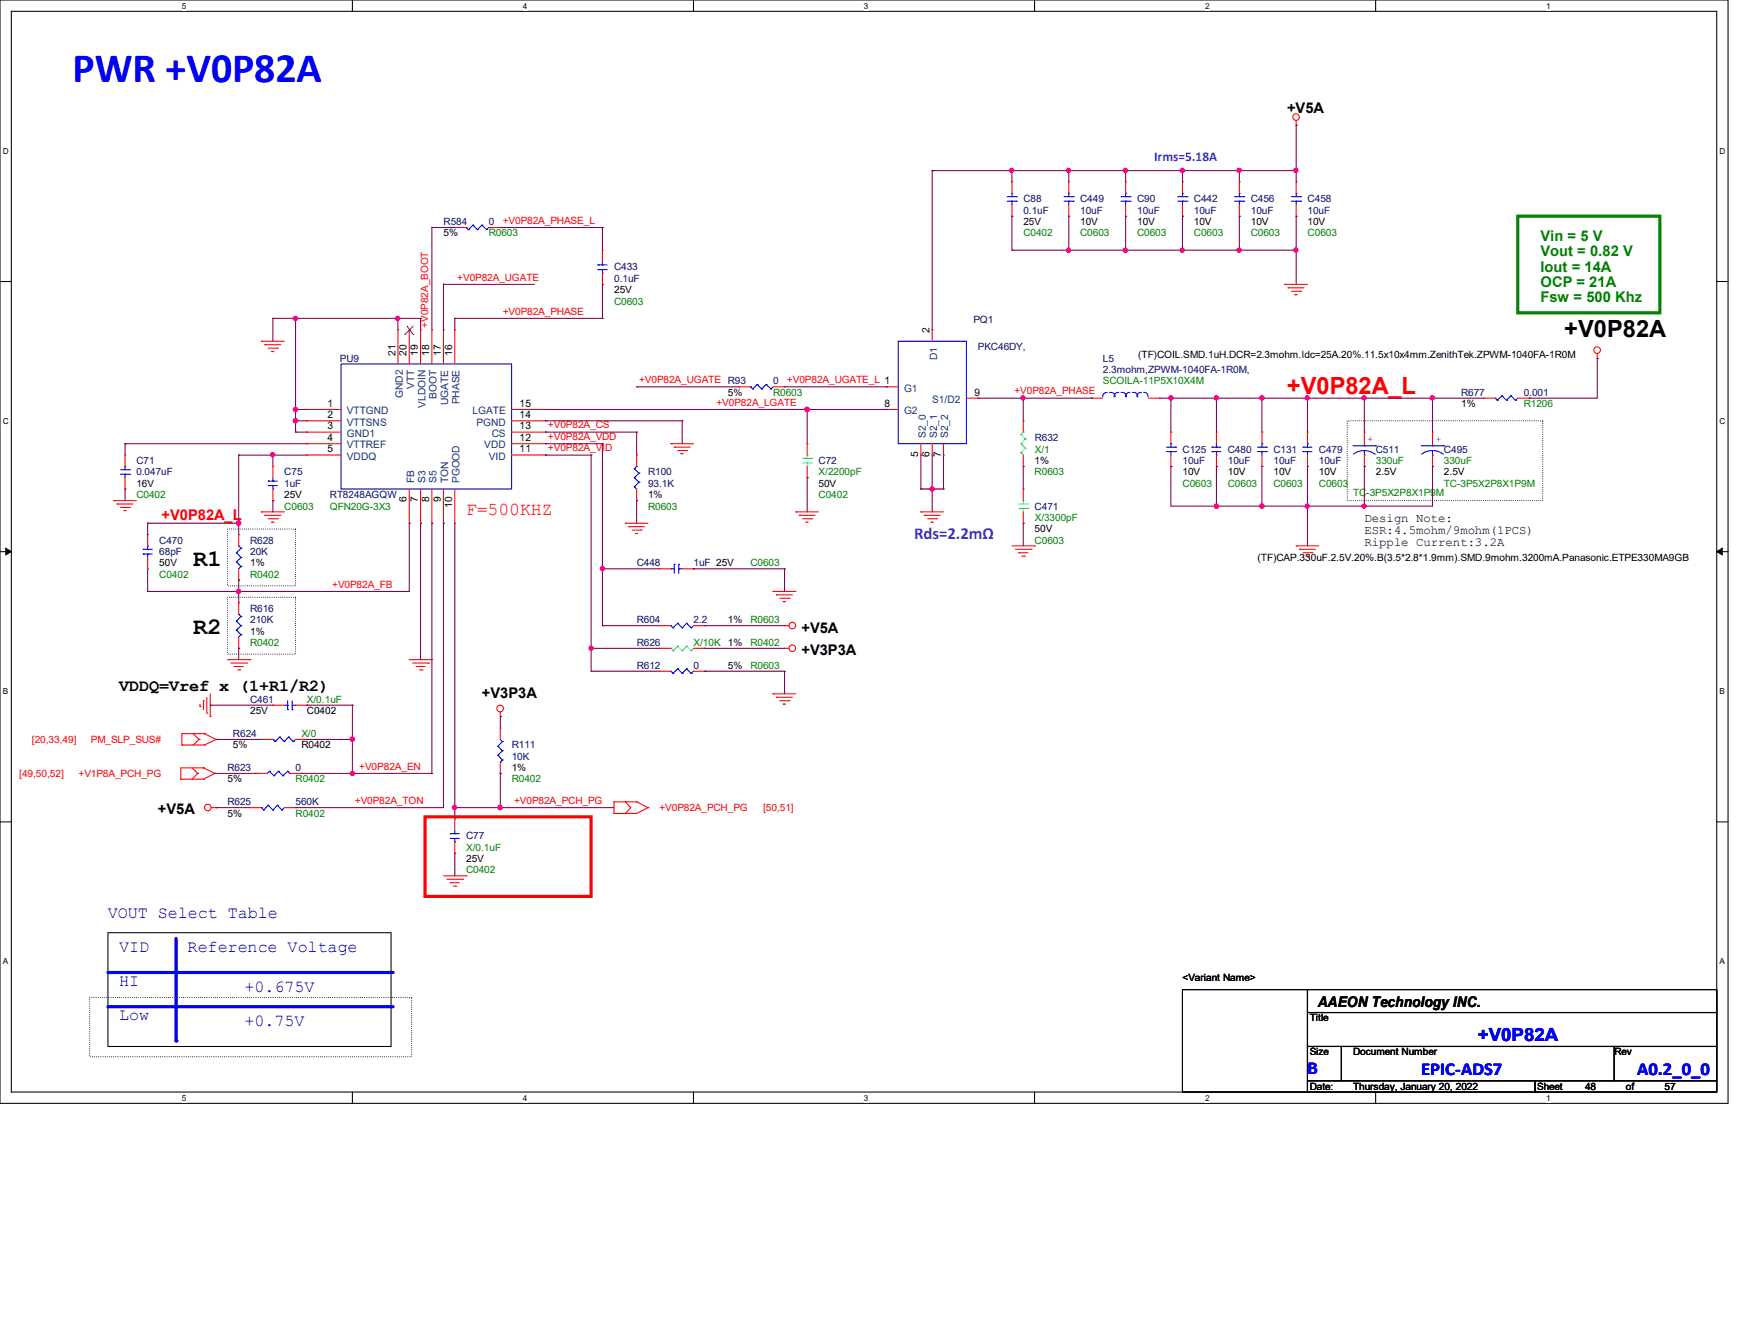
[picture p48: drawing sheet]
<svg xmlns="http://www.w3.org/2000/svg" width="279mm" height="216mm" viewBox="0 0 279 216" stroke-linecap="round" stroke-linejoin="round" font-family="sans-serif">
<defs><g id="words">
<text font-size="6.7" fill="#00f" x="11.7" y="13.2">PWR +V0P82A</text>
<g font-size="3.8">
<text x="251.6" y="54.1">+V0P82A</text>
<text x="31.1" y="91">R1</text>
<text x="31.1" y="102">R2</text>
</g>
<text font-size="3.8" fill="#f00" x="207" y="63.4">+V0P82A_L</text>
<text font-size="2.9" fill="#f00" x="75" y="82.8">F=500KHZ</text>
<g font-size="2.9" fill="#00f">
<text x="237.7" y="167.3">+V0P82A</text>
<text x="210.3" y="172.7">B</text>
<text x="228.6" y="172.8">EPIC-ADS7</text>
<text x="263.3" y="172.8">A0.2_0_0</text>
</g>
<text font-size="2.7" fill="#8000ff" x="147" y="86.7">Rds=2.2mΩ</text>
<text font-size="2.7" x="19.2" y="111.1">VDDQ=Vref x (1+R1/R2)</text>
<g font-size="2.7" fill="#00f">
<text x="17.4" y="147.5">VOUT Select Table</text>
<text x="19.2" y="153">VID</text>
<text x="30.2" y="153">Reference Voltage</text>
<text x="19.2" y="158.5">HI</text>
<text x="39.3" y="159.4">+0.675V</text>
<text x="19.2" y="164">Low</text>
<text x="39.3" y="164.9">+0.75V</text>
</g>
<g font-size="2.4">
<text x="207" y="18.1">+V5A</text>
<text x="128.9" y="101.7">+V5A</text>
<text x="128.9" y="105.3">+V3P3A</text>
<text x="77.5" y="112.3">+V3P3A</text>
<text x="25.4" y="130.9">+V5A</text>
<text x="211.9" y="161.8">AAEON Technology INC.</text>
</g>
<g font-size="2.4" fill="#008000">
<text x="247.8" y="38.8">Vin = 5 V</text>
<text x="247.8" y="41.2">Vout = 0.82 V</text>
<text x="247.8" y="43.7">Iout = 14A</text>
<text x="247.8" y="46.1">OCP = 21A</text>
<text x="247.8" y="48.6">Fsw = 500 Khz</text>
</g>
<text font-size="2.4" fill="#f00" x="26" y="83.5">+V0P82A_L</text>
<text font-size="2.2" fill="#8000ff" x="185.6" y="25.8">Irms=5.18A</text>
<g font-size="2">
<text x="219.5" y="83.9">Design Note:</text>
<text x="219.5" y="85.9">ESR:4.5mohm/9mohm(1PCS)</text>
<text x="219.5" y="87.8">Ripple Current:3.2A</text>
</g>
<g font-size="1.7">
<text x="52.7" y="65.4">1</text>
<text x="83.6" y="65.4">15</text>
<text x="142.3" y="65.4">8</text>
<text x="156.7" y="63.6">9</text>
<text x="52.7" y="67.2">2</text>
<text x="52.7" y="69">3</text>
<text x="52.7" y="70.9">4</text>
<text x="83.6" y="70.9">12</text>
<text x="83.6" y="69">13</text>
<text x="83.6" y="67.2">14</text>
<text x="52.7" y="72.7">5</text>
<text x="83.6" y="72.7">11</text>
</g>
<g font-size="1.7" fill="#004080">
<text x="145.4" y="62.9">G1</text>
<text x="149.9" y="64.8">S1/D2</text>
<text x="55.8" y="66.6">VTTGND</text>
<text x="55.8" y="68.4">VTTSNS</text>
<text x="55.8" y="70.2">GND1</text>
<text x="76" y="66.6">LGATE</text>
<text x="76.6" y="68.4">PGND</text>
<text x="79.1" y="70.2">CS</text>
<text x="145.4" y="66.6">G2</text>
<text x="55.8" y="72.1">VTTREF</text>
<text x="55.8" y="73.9">VDDQ</text>
<text x="77.9" y="72.1">VDD</text>
<text x="78.6" y="73.9">VID</text>
</g>
<g font-size="1.6" fill="#f00">
<text x="80.9" y="36">+V0P82A_PHASE_L</text>
<text x="73.5" y="45.1">+V0P82A_UGATE</text>
<text x="68.9" y="52.7" transform="rotate(-90 68.9 52.7)">+V0P82A_BOOT</text>
<text x="80.9" y="50.6">+V0P82A_PHASE</text>
<text x="102.8" y="61.6">+V0P82A_UGATE R93</text>
<text x="115.2" y="65.2">+V0P82A_LGATE</text>
<text x="126.6" y="61.6">+V0P82A_UGATE_L 1</text>
<text x="163.2" y="63.4">+V0P82A_PHASE</text>
<text x="88.1" y="68.9">+V0P82A_CS</text>
<text x="88.1" y="70.7">+V0P82A_VDD</text>
<text x="88.1" y="72.6">+V0P82A_VID</text>
<text x="53.4" y="94.5">+V0P82A_FB</text>
<text x="5.1" y="119.4">[20,33,49]</text>
<text x="14.6" y="119.4">PM_SLP_SUS#</text>
<text x="3.1" y="124.9">[49,50,52]</text>
<text x="12.6" y="124.9">+V1P8A_PCH_PG</text>
<text x="57.8" y="123.7">+V0P82A_EN</text>
<text x="57.1" y="129.2">+V0P82A_TON</text>
<text x="82.7" y="129.2">+V0P82A_PCH_PG</text>
<text x="106.1" y="130.3">+V0P82A_PCH_PG</text>
<text x="122.7" y="130.3">[50,51]</text>
</g>
<g font-size="1.6" fill="#000080">
<text x="164.6" y="32.5">C88</text>
<text x="164.6" y="34.3">0.1uF</text>
<text x="173.8" y="32.5">C449</text>
<text x="173.8" y="34.3">10uF</text>
<text x="182.9" y="32.5">C90</text>
<text x="182.9" y="34.3">10uF</text>
<text x="192" y="32.5">C442</text>
<text x="192" y="34.3">10uF</text>
<text x="201.2" y="32.5">C456</text>
<text x="201.2" y="34.3">10uF</text>
<text x="210.3" y="32.5">C458</text>
<text x="210.3" y="34.3">10uF</text>
<text x="71.3" y="36.2">R584</text>
<text x="78.6" y="36.2">0</text>
<text x="98.8" y="43.5">C433</text>
<text x="98.8" y="45.3">0.1uF</text>
<text x="156.6" y="51.9">PQ1</text>
<text x="54.7" y="58.1">PU9</text>
<text x="157.3" y="56.3">PKC46DY,</text>
<text x="177.4" y="58.1">L5</text>
<text x="177.4" y="59.9">2.3mohm,ZPWM-1040FA-1R0M,</text>
<text x="124.3" y="61.8">0</text>
<text x="235" y="63.6">R677</text>
<text x="245.1" y="63.6">0.001</text>
<text x="166.4" y="70.9">R632</text>
<text x="21.9" y="74.6">C71</text>
<text x="21.9" y="76.4">0.047uF</text>
<text x="45.7" y="76.4">C75</text>
<text x="104.2" y="76.4">R100</text>
<text x="131.7" y="74.6">C72</text>
<text x="190.2" y="72.8">C125</text>
<text x="190.2" y="74.6">10uF</text>
<text x="197.5" y="72.8">C480</text>
<text x="197.5" y="74.6">10uF</text>
<text x="204.8" y="72.8">C131</text>
<text x="204.8" y="74.6">10uF</text>
<text x="212.2" y="72.8">C479</text>
<text x="212.2" y="74.6">10uF</text>
<text x="221.3" y="72.8">C511</text>
<text x="232.3" y="72.8">C495</text>
<text x="45.7" y="78.2">1uF</text>
<text x="53" y="80.1">RT8248AGQW</text>
<text x="104.2" y="78.2">93.1K</text>
<text x="166.4" y="81.9">C471</text>
<text x="25.6" y="87.4">C470</text>
<text x="25.6" y="89.2">68pF</text>
<text x="40.2" y="87.4">R628</text>
<text x="40.2" y="89.2">20K</text>
<text x="102.4" y="91.1">C448</text>
<text x="111.6" y="91.1">1uF 25V</text>
<text x="40.2" y="98.3">R616</text>
<text x="40.2" y="100.2">210K</text>
<text x="102.4" y="100.2">R604</text>
<text x="111.6" y="100.2">2.2</text>
<text x="102.4" y="103.8">R626</text>
<text x="102.4" y="107.5">R612</text>
<text x="111.6" y="107.5">0</text>
<text x="40.2" y="113">C461</text>
<text x="37.5" y="118.5">R624</text>
<text x="36.6" y="124">R623</text>
<text x="47.5" y="124">0</text>
<text x="82.3" y="120.3">R111</text>
<text x="82.3" y="122.1">10K</text>
<text x="36.6" y="129.5">R625</text>
<text x="47.5" y="129.5">560K</text>
<text x="75" y="134.9">C77</text>
</g>
<g font-size="1.6">
<text x="71.3" y="38">5%</text>
<text x="164.6" y="36.2">25V</text>
<text x="173.8" y="36.2">10V</text>
<text x="182.9" y="36.2">10V</text>
<text x="192" y="36.2">10V</text>
<text x="201.2" y="36.2">10V</text>
<text x="210.3" y="36.2">10V</text>
<text x="98.8" y="47.2">25V</text>
<text x="149.5" y="53.6" transform="rotate(-90 149.5 53.6)">2</text>
<text x="63.6" y="57.2" transform="rotate(-90 63.6 57.2)">21</text>
<text x="65.4" y="57.2" transform="rotate(-90 65.4 57.2)">20</text>
<text x="67.2" y="57.2" transform="rotate(-90 67.2 57.2)">19</text>
<text x="69.1" y="57.2" transform="rotate(-90 69.1 57.2)">18</text>
<text x="70.9" y="57.2" transform="rotate(-90 70.9 57.2)">17</text>
<text x="72.7" y="57.2" transform="rotate(-90 72.7 57.2)">16</text>
<text x="183.1" y="57.6">(TF)COIL.SMD.1uH.DCR=2.3mohm.Idc=25A.20%.11.5x10x4mm.ZenithTek.ZPWM-1040FA-1R0M</text>
<text x="117.1" y="63.6">5%</text>
<text x="235" y="65.4">1%</text>
<text x="147.7" y="73.5" transform="rotate(-90 147.7 73.5)">5</text>
<text x="149.5" y="73.5" transform="rotate(-90 149.5 73.5)">6</text>
<text x="151.4" y="73.5" transform="rotate(-90 151.4 73.5)">7</text>
<text x="166.4" y="74.6">1%</text>
<text x="190.2" y="76.4">10V</text>
<text x="197.5" y="76.4">10V</text>
<text x="204.8" y="76.4">10V</text>
<text x="212.2" y="76.4">10V</text>
<text x="221.3" y="76.4">2.5V</text>
<text x="232.3" y="76.4">2.5V</text>
<text x="21.9" y="78.2">16V</text>
<text x="45.7" y="80.1">25V</text>
<text x="65.4" y="80.8" transform="rotate(-90 65.4 80.8)">6</text>
<text x="67.2" y="80.8" transform="rotate(-90 67.2 80.8)">7</text>
<text x="69.1" y="80.8" transform="rotate(-90 69.1 80.8)">8</text>
<text x="70.9" y="80.8" transform="rotate(-90 70.9 80.8)">9</text>
<text x="72.7" y="81.7" transform="rotate(-90 72.7 81.7)">10</text>
<text x="104.2" y="80.1">1%</text>
<text x="131.7" y="78.2">50V</text>
<text x="166.4" y="85.6">50V</text>
<text x="25.6" y="91.1">50V</text>
<text x="40.2" y="91.1">1%</text>
<text x="202.3" y="90.1">(TF)CAP.330uF.2.5V.20%.B(3.5*2.8*1.9mm).SMD.9mohm.3200mA.Panasonic.ETPE330MA9GB</text>
<text x="117.1" y="100.2">1%</text>
<text x="40.2" y="102">1%</text>
<text x="117.1" y="107.5">5%</text>
<text x="40.2" y="114.8">25V</text>
<text x="49.4" y="114.8">C0402</text>
<text x="36.6" y="125.8">5%</text>
<text x="37.5" y="120.3">5%</text>
<text x="48.5" y="120.3">R0402</text>
<text x="82.3" y="124">1%</text>
<text x="36.6" y="131.3">5%</text>
<text x="75" y="138.6">25V</text>
<text x="190.2" y="157.8">&lt;Variant Name&gt;</text>
<text x="210.7" y="164.2">Title</text>
<text x="210.7" y="169.7">Size</text>
<text x="217.7" y="169.7">Document Number</text>
<text x="259.7" y="169.7">Rev</text>
<text x="210.7" y="175.2">Date:</text>
<text x="217.7" y="175.2">Thursday, January 20, 2022</text>
<text x="247.2" y="175.2">Sheet</text>
<text x="255" y="175.2">48</text>
<text x="261.5" y="175.2">of</text>
<text x="267.7" y="175.2">57</text>
</g>
<g font-size="1.6" fill="#008000">
<text x="78.6" y="38">R0603</text>
<text x="164.6" y="38">C0402</text>
<text x="173.8" y="38">C0603</text>
<text x="182.9" y="38">C0603</text>
<text x="192" y="38">C0603</text>
<text x="201.2" y="38">C0603</text>
<text x="210.3" y="38">C0603</text>
<text x="98.8" y="49">C0603</text>
<text x="124.3" y="63.6">R0603</text>
<text x="177.4" y="61.8">SCOILA-11P5X10X4M</text>
<text x="245.1" y="65.4">R1206</text>
<text x="131.7" y="76.4">X/2200pF</text>
<text x="166.4" y="76.4">R0603</text>
<text x="166.4" y="72.8">X/1</text>
<text x="221.3" y="74.6">330uF</text>
<text x="232.3" y="74.6">330uF</text>
<text x="21.9" y="80.1">C0402</text>
<text x="45.7" y="81.9">C0603</text>
<text x="53" y="81.9">QFN20G-3X3</text>
<text x="104.2" y="81.9">R0603</text>
<text x="131.7" y="80.1">C0402</text>
<text x="166.4" y="83.7">X/3300pF</text>
<text x="190.2" y="78.2">C0603</text>
<text x="197.5" y="78.2">C0603</text>
<text x="204.8" y="78.2">C0603</text>
<text x="212.2" y="78.2">C0603</text>
<text x="217.7" y="79.7">TC-3P5X2P8X1P9M</text>
<text x="232.3" y="78.2">TC-3P5X2P8X1P9M</text>
<text x="166.4" y="87.4">C0603</text>
<text x="25.6" y="92.9">C0402</text>
<text x="40.2" y="92.9">R0402</text>
<text x="120.7" y="91.1">C0603</text>
<text x="120.7" y="100.2">R0603</text>
<text x="40.2" y="103.8">R0402</text>
<text x="111.6" y="103.8">X/10K 1%</text>
<text x="120.7" y="103.8">R0402</text>
<text x="120.7" y="107.5">R0603</text>
<text x="49.4" y="113">X/0.1uF</text>
<text x="48.5" y="118.5">X/0</text>
<text x="47.5" y="125.8">R0402</text>
<text x="82.3" y="125.8">R0402</text>
<text x="47.5" y="131.3">R0402</text>
<text x="75" y="136.8">X/0.1uF</text>
<text x="75" y="140.4">C0402</text>
</g>
<g font-size="1.6" fill="#004080">
<text x="150.7" y="57.9" transform="rotate(-90 150.7 57.9)">D1</text>
<text x="64.8" y="64" transform="rotate(-90 64.8 64)">GND2</text>
<text x="66.6" y="62.6" transform="rotate(-90 66.6 62.6)">VTT</text>
<text x="68.4" y="65.5" transform="rotate(-90 68.4 65.5)">VLDOIN</text>
<text x="70.2" y="64.1" transform="rotate(-90 70.2 64.1)">BOOT</text>
<text x="72.1" y="65.1" transform="rotate(-90 72.1 65.1)">UGATE</text>
<text x="73.9" y="65" transform="rotate(-90 73.9 65)">PHASE</text>
<text x="148.9" y="70.4" transform="rotate(-90 148.9 70.4)">S2_0</text>
<text x="150.7" y="70.4" transform="rotate(-90 150.7 70.4)">S2_1</text>
<text x="152.5" y="70.4" transform="rotate(-90 152.5 70.4)">S2_2</text>
<text x="66.6" y="77.7" transform="rotate(-90 66.6 77.7)">FB</text>
<text x="68.4" y="77.7" transform="rotate(-90 68.4 77.7)">S3</text>
<text x="70.2" y="77.7" transform="rotate(-90 70.2 77.7)">S5</text>
<text x="72.1" y="77.7" transform="rotate(-90 72.1 77.7)">TON</text>
<text x="73.9" y="77.7" transform="rotate(-90 73.9 77.7)">PGOOD</text>
</g>
<g font-size="1.6" fill="#00f">
<text x="220" y="71.1">+</text>
<text x="231" y="71.1">+</text>
</g>
<g font-size="1.3">
<text x="29.3" y="1.4">5</text>
<text x="84.1" y="1.4">4</text>
<text x="139" y="1.4">3</text>
<text x="193.8" y="1.4">2</text>
<text x="248.7" y="1.4">1</text>
<text x=".5" y="24.7">D</text>
<text x="276.6" y="24.7">D</text>
<text x=".5" y="68.2">C</text>
<text x="276.6" y="68.2">C</text>
<text x=".5" y="111.6">B</text>
<text x="276.6" y="111.6">B</text>
<text x=".5" y="155">A</text>
<text x="276.6" y="155">A</text>
<text x="29.3" y="177">5</text>
<text x="84.1" y="177">4</text>
<text x="139" y="177">3</text>
<text x="193.8" y="177">2</text>
<text x="248.7" y="177">1</text>
</g>
</g></defs>
<path d="M0 0h278v177.4h-278zM1.8 1.8h274.3v173.8h-274.3z" fill="none" stroke="#000" stroke-width=".17"/>
<g fill="#fff">
<path d="M29.3 .2h.7v1.5h-.7z"/>
<path d="M29.3 175.8h.7v1.4h-.7z"/>
</g>
<path d="M56.7 0v1.8M56.7 175.6v1.8" fill="none" stroke="#000" stroke-width=".17"/>
<g fill="#fff">
<path d="M84.1 .2h.7v1.5h-.7z"/>
<path d="M84.1 175.8h.7v1.4h-.7z"/>
</g>
<path d="M111.5 0v1.8M111.5 175.6v1.8" fill="none" stroke="#000" stroke-width=".17"/>
<g fill="#fff">
<path d="M139 .2h.7v1.5h-.7z"/>
<path d="M139 175.8h.7v1.4h-.7z"/>
</g>
<path d="M166.4 0v1.8M166.4 175.6v1.8" fill="none" stroke="#000" stroke-width=".17"/>
<g fill="#fff">
<path d="M193.8 .2h.8v1.5h-.8z"/>
<path d="M193.8 175.8h.8v1.4h-.8z"/>
</g>
<path d="M221.3 0v1.8M221.3 175.6v1.8" fill="none" stroke="#000" stroke-width=".17"/>
<g fill="#fff">
<path d="M248.7 .2h.7v1.5h-.7z"/>
<path d="M248.7 175.8h.7v1.4h-.7z"/>
<path d="M.5 23.5h.9v1.5h-.9z"/>
<path d="M276.6 23.5h.9v1.5h-.9z"/>
<path d="M.5 67h.9v1.5h-.9z"/>
<path d="M276.6 67h.9v1.5h-.9z"/>
</g>
<path d="M0 45.3h1.8M276.1 45.3h1.9" fill="none" stroke="#000" stroke-width=".17"/>
<g fill="#fff">
<path d="M.5 110.4h.8v1.5h-.8z"/>
<path d="M276.6 110.4h.9v1.5h-.9z"/>
</g>
<path d="M0 88.7h1.8M276.1 88.7h1.9" fill="none" stroke="#000" stroke-width=".17"/>
<path d="M.9 88.1l.9 .6-.9 .5zM276.1 88.7l.9-.6v1.1z" fill="#000" stroke="#000" stroke-width=".16"/>
<g fill="#fff">
<path d="M.5 153.8h.8v1.5h-.8z"/>
<path d="M276.6 153.8h.9v1.5h-.9z"/>
</g>
<path d="M0 132.1h1.8M276.1 132.1h1.9" fill="none" stroke="#000" stroke-width=".17"/>
<path d="M244.1 34.8h22.9v15.5h-22.9z" fill="none" stroke="#008000" stroke-width=".51"/>
<path d="M216.7 67.6h31.5v12.9h-31.5zM36.6 85h10.9v9.2h-10.9zM36.6 96h10.9v9.2h-10.9z" fill="none" stroke="#000" stroke-width=".17" stroke-dasharray="0 .3"/>
<path d="M28.3 150.9v16.4" fill="none" stroke="#00f" stroke-width=".51"/>
<circle cx="28.3" cy="167.3" r=".25" fill="#00f"/>
<path d="M17.4 149.9h45.5v18.3h-45.5z" fill="none" stroke="#000" stroke-width=".17"/>
<path d="M17.4 156.3h45.7" fill="none" stroke="#00f" stroke-width=".51"/>
<circle cx="63.1" cy="156.3" r=".25" fill="#00f"/>
<path d="M17.4 161.8h45.7" fill="none" stroke="#00f" stroke-width=".51"/>
<circle cx="63.1" cy="161.8" r=".25" fill="#00f"/>
<path d="M68.4 131.3h26.7v12.8h-26.7z" fill="none" stroke="#f00" stroke-width=".51"/>
<path d="M14.4 160.4h51.8v9.5h-51.8z" fill="none" stroke="#000" stroke-width=".17" stroke-dasharray="0 .3"/>
<g fill="none" stroke="#f00" stroke-width=".17">
<path d="M208.5 19.4v.7M73.2 36.6h.1M73.2 36.6h1.8M78.6 36.6h1.9M80.5 36.6h.1M162.8 29.3h.1M162.8 34.8h.1M162.8 29.3v1.8M162.8 32.9v1.9M171.9 34.8h.1M171.9 29.3h.1M171.9 29.3v1.8"/>
<path d="M171.9 32.9v1.9M181.1 34.8h.1M181.1 29.3h.1M181.1 29.3v1.8M181.1 32.9v1.9M190.2 34.8h.1M190.2 29.3h.1M190.2 29.3v1.8M190.2 32.9v1.9M199.3 34.8h.1M199.3 29.3h.1M199.3 29.3v1.8"/>
<path d="M199.3 32.9v1.9M208.5 20.1h.1M208.5 34.8h.1M208.5 29.3h.1M208.5 29.3v1.8M208.5 32.9v1.9M42 54.9h.1M42 54.9h3.7M42.6 55.4h.1M42.6 55.4h2.6M43.1 56h1.5M43.7 56.5h.1"/>
<path d="M43.7 56.5h.4M44.6 56h.1M64 53h.1M64 53v5.5M65.8 53h.1M65.8 53v5.5M67.6 53h.1M67.6 53v5.5M69.5 53h.1M69.5 53v5.5M71.3 53h.1M71.3 53v5.5"/>
<path d="M73.2 53h.1M73.2 53v5.5M96.9 45.7h.1M96.9 40.2h.1M96.9 40.2v1.8M96.9 43.9v1.8M149.9 53h.1M149.9 53v1.9M206.6 45.7h.1M206.6 45.7h3.7M207.2 46.3h.1M207.2 46.3h2.6"/>
<path d="M207.7 46.8h1.5M208.3 47.4h.1M208.3 47.4h.4M209.2 46.8h.1M256.9 57.6h.1M256.9 56.9v.7M20.1 73.2h.1M20.1 78.6h.1M20.1 73.2v1.8M20.1 76.8v1.8M43.9 75h.1M43.9 75v1.8"/>
<path d="M43.9 78.6v1.9M49.4 65.8h.1M49.4 67.6h.1M49.4 69.5h.1M49.4 71.3h.1M49.4 73.2h.1M49.4 71.3h5.5M49.4 65.8h5.5M49.4 67.6h5.5M49.4 69.5h5.5M49.4 73.2h5.5M65.8 78.6v5.5"/>
<path d="M67.6 78.6v5.5M69.5 78.6v5.5M71.3 78.6v5.5M73.2 78.6v5.5M82.3 71.3h5.5M82.3 65.8h5.5M82.3 67.6h5.5M82.3 69.5h5.5M82.3 73.2h5.5M87.8 73.2h.1M87.8 71.3h.1M87.8 69.5h.1"/>
<path d="M87.8 67.6h.1M87.8 65.8h.1M102.4 73.2h.1M102.4 73.2v1.8M102.4 78.6v1.9M107.9 71.3h.1M107.9 71.3h3.6M108.5 71.9h.1M108.5 71.9h2.5M109 72.4h1.4M109.5 72.9h.1M109.5 72.9h.4"/>
<path d="M110.4 72.4h.1M118.9 62.2h.1M118.9 62.2h1.8M124.3 62.2h1.9M126.2 62.2h.1M129.8 76.8h.1M129.8 71.3h.1M129.8 71.3v1.9M129.8 75v1.8M142.6 62.2h.1M142.6 65.8h.1M142.6 62.2h1.9"/>
<path d="M142.6 65.8h1.9M148.1 73.2h.1M148.1 71.3v1.9M149.9 73.2h.1M149.9 71.3v1.9M151.8 73.2h.1M151.8 71.3v1.9M155.4 64h1.9M157.3 64h.1M164.6 78.6h.1M164.6 67.6h.1M164.6 75h.1"/>
<path d="M164.6 67.6v1.9M164.6 73.2v1.8M164.6 78.6v1.9M175.6 64h.1M175.6 64h1.8M184.7 64h1.8M186.5 64h.1M188.3 75h.1M188.3 69.5h.1M188.3 69.5v1.8M188.3 73.2v1.8M195.7 69.5h.1"/>
<path d="M195.7 75h.1M195.7 69.5v1.8M195.7 73.2v1.8M203 75h.1M203 69.5h.1M203 69.5v1.8M203 73.2v1.8M210.3 75h.1M210.3 69.5h.1M210.3 69.5v1.8M210.3 73.2v1.8M219.5 69.5h.1"/>
<path d="M219.5 75h.1M219.5 69.5v1.8M219.5 73.2v1.8M230.4 69.5h.1M230.4 75h.1M230.4 69.5v1.8M230.4 73.2v1.8M238.6 64h.1M238.6 64h1.9M244.1 64h1.9M246 64h.1M18.3 80.5h.1"/>
<path d="M18.3 80.5h3.6M18.8 81h.1M18.8 81h2.6M19.4 81.6h1.4M19.9 82.1h.1M19.9 82.1h.4M20.8 81.6h.1M23.7 85.9h.1M23.7 91.4h.1M23.7 85.9v1.9M23.7 89.6v1.8M38.4 85.9h.1"/>
<path d="M38.4 93.3h.1M38.4 96.9h.1M38.4 85.9v1.9M38.4 91.4v1.9M38.4 96.9v1.9M42 82.3h.1M42 82.3h3.7M42.6 82.8h.1M42.6 82.8h2.6M43.1 83.4h1.5M43.7 83.9h.1M43.7 83.9h.4"/>
<path d="M43.9 80.5h.1M44.6 83.4h.1M65.8 84.1h.1M67.6 84.1h.1M69.5 84.1h.1M71.3 84.1h.1M73.2 84.1h.1M100.6 84.1h.1M100.6 84.1h3.6M101.1 84.7h.1M101.1 84.7h2.6M101.7 85.2h1.4"/>
<path d="M102.2 85.8h.1M102.2 85.8h.4M102.4 80.5h.1M103.1 85.2h.1M106 91.4h.1M106 91.4h1.9M109.7 91.4h1.8M111.5 91.4h.1M124.3 95.1h.1M124.3 95.1h3.7M124.9 95.6h.1M124.9 95.6h2.6"/>
<path d="M125.4 96.2h1.5M126 96.7h.1M126 96.7h.4M126.9 96.2h.1M128 82.3h.1M128 82.3h3.7M128.6 82.8h.1M128.6 82.8h2.5M129.1 83.4h1.5M129.7 83.9h.1M129.7 83.9h.3M130.6 83.4h.1"/>
<path d="M148.1 82.3h.1M148.1 82.3h3.7M148.7 82.8h.1M148.7 82.8h2.5M149.2 83.4h1.5M149.8 83.9h.1M149.8 83.9h.4M150.7 83.4h.1M162.8 87.8h3.6M163.3 88.3h2.6M163.9 88.9h.1M163.9 88.9h1.4"/>
<path d="M164.4 89.4h.4M164.6 84.1h.1M164.6 82.3v1.8M164.8 89.4h.1M165.9 88.3h.1M166.4 87.8h.1M208.5 87.8h.1M208.5 87.8h3.6M209 88.3h.1M209 88.3h2.6M209.6 88.9h1.4M210.1 89.4h.1"/>
<path d="M210.1 89.4h.4M211 88.9h.1M29.3 119.8h.1M29.3 119.8h3.6M31.1 117.9l.9 1M32 118.9h.1M32 118.9l-.9 .9M32.2 113.6h.1M32.2 113.2v.4M32.7 112.6h.1M32.7 112.6v1.5M32.9 117.9h.1"/>
<path d="M32.9 119.8h.1M32.9 117.9h-3.6v1.9M32.9 117.9l1.9 1M33.3 114.6h.1M33.3 112.1v2.5M33.8 115.2h.1M33.8 111.5v3.7M34.8 118.9h.1M34.8 118.9l-1.9 .9M36.6 106h3.6M37.1 106.6h2.6M37.7 107.1h.1"/>
<path d="M37.7 107.1h1.4M38.2 107.7h.4M38.4 104.2h.1M38.4 102.4v1.8M38.6 107.7h.1M39.7 106.6h.1M40.2 106h.1M42 118.9h.1M42 118.9h1.9M43.9 113.4h.1M43.9 113.4h1.8M47.5 113.4h1.9"/>
<path d="M47.5 118.9h1.9M49.4 113.4h.1M49.4 118.9h.1M65.8 106h3.7M66.4 106.6h2.5M66.9 107.1h.1M66.9 107.1h1.5M67.5 107.7h.4M67.9 107.7h.1M68.9 106.6h.1M69.5 106h.1M80.5 115.2h.1"/>
<path d="M80.5 117.1h.1M80.5 114.5v.7M80.5 117.1v1.8M106 104.2h.1M106 100.6h.1M106 107.9h.1M106 100.6h1.9M106 104.2h1.9M106 107.9h1.9M111.5 100.6h1.9M111.5 104.2h1.9M111.5 107.9h1.9"/>
<path d="M113.4 104.2h.1M113.4 100.6h.1M113.4 107.9h.1M124.3 111.5h.1M124.3 111.5h3.7M124.9 112.1h.1M124.9 112.1h2.6M125.4 112.6h1.5M126 113.2h.1M126 113.2h.4M126.2 100.6h.1M126.2 104.2h.1"/>
<path d="M126.2 100.6h.7M126.2 104.2h.7M126.9 112.6h.1M29.1 125.3h.1M29.1 125.3h3.6M30.9 123.4l.9 .9M31.8 124.3h.1M31.8 124.3l-.9 1M32.7 123.4h.1M32.7 125.3h.1M32.7 123.4h-3.6v1.9M32.7 123.4l1.8 .9"/>
<path d="M34 129.8h.8M34.5 124.3h.1M34.5 124.3l-1.8 1M34.8 129.8h.1M40.2 129.8h.1M40.2 129.8h1.8M41.1 124.3h.1M41.1 124.3h1.9M45.7 129.8h1.8M46.6 124.3h1.9M47.5 129.8h.1M48.5 124.3h.1"/>
<path d="M73.2 131.7h.1M73.2 137.2h.1M73.2 131.7v1.8M73.2 135.3v1.9M80.5 124.3h.1M80.5 122.5v1.8M98.8 130.8h.1M98.8 128.9h.1M98.8 128.9h3.6M98.8 128.9v1.9M100.6 130.8h.1M100.6 128.9h.1"/>
<path d="M100.6 128.9l.9 .9-.9 1M102.4 128.9h.1M102.4 128.9l1.8 .9M104.2 129.8h.1M104.2 129.8l-1.8 1h-3.6M71.3 140.8h3.7M71.9 141.4h2.5M72.4 141.9h.1M72.4 141.9h1.5M72.9 142.5h.4M73.3 142.5h.1M74.4 141.4h.1"/>
<path d="M75 140.8h.1"/>
<circle cx="208.5" cy="18.8" r=".53"/>
<circle cx="256.9" cy="56.3" r=".53"/>
<circle cx="80.5" cy="113.9" r=".53"/>
<circle cx="127.4" cy="104.2" r=".53"/>
<circle cx="127.4" cy="100.6" r=".53"/>
<circle cx="33.4" cy="129.8" r=".53"/>
</g>
<path d="M190.2 159.1h20.1v16.5h-20.1zM210.3 159.1h65.8v3.7h-65.8zM210.3 162.8h65.8v5.4h-65.8zM210.3 168.2h5.5v5.5h-5.5zM210.3 173.7h36.6v1.9h-36.6zM215.8 168.2h43.9v5.5h-43.9zM246.9 173.7h29.2v1.9h-29.2zM259.7 168.2h16.4v5.5h-16.4z" fill="none" stroke="#000" stroke-width=".17"/>
<g fill="none" stroke="#00f" stroke-width=".17">
<path d="M75 36.6h.1M75 36.6l.4 .3M75.4 36.9h.1M76.1 36.2h.1M76.1 36.2l-.7 .7M76.1 36.2l.7 .7M76.8 36.9h.1M77.5 36.2h.1M77.5 36.2l.8 .7M77.5 36.2l-.7 .7M78.3 36.9h.1M78.6 36.6l-.3 .3"/>
<path d="M162 31.6h1.5M162 32.3h1.5M162.8 31.1h.1M162.8 32.3h.1M162.8 31.1v.5M162.8 32.3v.6M163.5 31.6h.1M163.5 32.3h.1M171.2 31.6h1.4M171.2 32.3h1.4M171.9 31.1h.1M171.9 32.3h.1"/>
<path d="M171.9 31.1v.5M171.9 32.3v.6M172.6 31.6h.1M172.6 32.3h.1M180.3 31.6h1.5M180.3 32.3h1.5M181.1 31.1h.1M181.1 32.3h.1M181.1 31.1v.5M181.1 32.3v.6M181.8 31.6h.1M181.8 32.3h.1"/>
<path d="M189.4 31.6h1.5M189.4 32.3h1.5M190.2 31.1h.1M190.2 32.3h.1M190.2 31.1v.5M190.2 32.3v.6M190.9 31.6h.1M190.9 32.3h.1M198.6 31.6h1.5M198.6 32.3h1.5M199.3 31.1h.1M199.3 32.3h.1"/>
<path d="M199.3 31.1v.5M199.3 32.3v.6M200.1 31.6h.1M200.1 32.3h.1M207.7 31.6h1.5M207.7 32.3h1.5M208.5 31.1h.1M208.5 32.3h.1M208.5 31.1v.5M208.5 32.3v.6M209.2 31.6h.1M209.2 32.3h.1"/>
<path d="M54.9 58.5h27.4v20.1h-27.4zM96.2 43.3h.1M96.2 42.6h.1M96.2 43.3h1.5M96.2 42.6h1.5M96.9 43.9h.1M96.9 42.6h.1M96.9 42v.6M96.9 43.3v.6M144.5 54.9h10.9v16.4h-10.9zM19.4 75.5h1.4M19.4 76.2h1.4"/>
<path d="M20.1 75h.1M20.1 76.2h.1M20.1 75v.5M20.1 76.2v.6M20.8 75.5h.1M20.8 76.2h.1M43.1 78.1h.1M43.1 77.3h.1M43.1 78.1h1.5M43.1 77.3h1.5M43.9 78.6h.1M43.9 77.3h.1"/>
<path d="M43.9 76.8v.5M43.9 78.1v.5M102 75.4h.1M102 78.3h.1M102 76.8h.1M102 75.4l.8 .7M102 78.3l.4 .3M102 76.8l.8 .7M102.4 75h.1M102.4 75l-.4 .4M102.8 77.5h.1M102.8 76.1h.1"/>
<path d="M102.8 77.5l-.8 .8M102.8 76.1l-.8 .7M120.7 62.2h.1M120.7 62.2l.4 .3M121.1 62.5h.1M121.8 61.8h.1M121.8 61.8l-.7 .7M121.8 61.8l.7 .7M122.5 62.5h.1M123.2 61.8h.1M123.2 61.8l.8 .7M123.2 61.8l-.7 .7"/>
<path d="M124 62.5h.1M124.3 62.2l-.3 .3M178.1 63.1a.63 .63 0 0 0-.7 .7M178.5 63.1a.67 .67 0 0 1 .8 .7M180 63.1a.66 .66 0 0 0-.8 .7M180.3 63.1a.67 .67 0 0 1 .9 .7M181.8 63.1a.65 .65 0 0 0-.7 .7M182.2 63.1a.66 .66 0 0 1 .8 .7M183.6 63.1a.65 .65 0 0 0-.7 .7M184 63.1a.61 .61 0 0 1 .7 .7M187.6 72.6h1.5M187.6 71.9h1.5"/>
<path d="M188.3 71.3h.1M188.3 72.6h.1M188.3 71.3v.6M188.3 72.6v.6M189.1 71.9h.1M189.1 72.6h.1M194.9 72.6h.1M194.9 71.9h.1M194.9 72.6h1.5M194.9 71.9h1.5M195.7 73.2h.1M195.7 71.9h.1"/>
<path d="M195.7 71.3v.6M195.7 72.6v.6M202.3 72.6h1.4M202.3 71.9h1.4M203 71.3h.1M203 72.6h.1M203 71.3v.6M203 72.6v.6M203.7 71.9h.1M203.7 72.6h.1M209.6 71.9h.1M209.6 72.6h.1"/>
<path d="M209.6 72.6h1.4M209.6 71.9h1.4M210.3 71.3h.1M210.3 72.6h.1M210.3 71.3v.6M210.3 72.6v.6M217.6 71.7h3.7M219.5 73.2h.1M219.5 71.7h.1M219.5 72.4l-.8 .1-1 .5M219.5 72.4l1.1 .3 .6 .3M219.5 71.3v.4"/>
<path d="M219.5 72.4v.8M221.3 71.7h.1M228.6 71.7h3.6M230.4 73.2h.1M230.4 71.7h.1M230.4 72.4l-.7 .1-1 .5M230.4 72.4l1.1 .3 .7 .3M230.4 71.3v.4M230.4 72.4v.8M232.2 71.7h.1M240.5 64h.1M240.5 64l.3 .3"/>
<path d="M240.8 64.3h.1M241.6 63.6h.1M241.6 63.6l-.8 .7M241.6 63.6l.7 .7M242.3 64.3h.1M243 63.6h.1M243 63.6l.8 .7M243 63.6l-.7 .7M243.8 64.3h.1M244.1 64l-.3 .3M23 88.3h.1M23 89.1h.1"/>
<path d="M23 88.3h1.5M23 89.1h1.5M23.7 87.8h.1M23.7 89.1h.1M23.7 87.8v.5M23.7 89.1v.5M38 90.3h.1M38 88.9h.1M38 99.9h.1M38 90.3l.8 .8M38 88.9l.8 .7M38 99.9l.8 .7"/>
<path d="M38.4 87.8h.1M38.4 98.8h.1M38.4 87.8l.4 .3M38.4 98.8l.4 .3M38.8 88.1h.1M38.8 91.1h.1M38.8 89.6h.1M38.8 99.1h.1M38.8 88.1l-.8 .8M38.8 91.1l-.4 .3M38.8 89.6l-.8 .7M38.8 99.1l-.8 .8"/>
<path d="M107.9 91.4h.1M107.9 91.4h.6M108.5 90.7h.1M108.5 90.7v1.5M109.2 90.7h.1M109.2 91.4h.1M109.2 91.4h.5M109.2 90.7v1.5M38 101.3h.1M38 101.3l.8 .7M38.8 102h.1M38.8 100.6h.1"/>
<path d="M38.8 102l-.4 .4M38.8 100.6l-.8 .7M43.9 118.9h.1M43.9 118.9l.3 .3M44.2 119.2h.1M45 118.5h.1M45 118.5l-.8 .7M45 118.5l.7 .7M45.7 119.2h.1M45.7 113.4h.6M46.3 114.1h.1M46.3 113.4h.1"/>
<path d="M46.3 112.6v1.5M46.4 118.5h.1M46.4 118.5l.8 .7M46.4 118.5l-.7 .7M47 114.1h.1M47 112.6v1.5M47 113.4h.5M47.2 119.2h.1M47.5 113.4h.1M47.5 118.9l-.3 .3M80.1 120h.1M80.1 120l.7 .7"/>
<path d="M80.5 118.9l.3 .3M80.8 119.2h.1M80.8 119.2l-.7 .8M107.9 100.6h.1M107.9 107.9h.1M107.9 100.6l.3 .3M107.9 107.9l.3 .3M108.2 100.9h.1M108.2 108.2h.1M109 100.2h.1M109 107.5h.1M109 100.2l-.8 .7"/>
<path d="M109 100.2l.7 .7M109 107.5l-.8 .7M109 107.5l.7 .7M109.7 100.9h.1M109.7 108.2h.1M110.4 100.2h.1M110.4 107.5h.1M110.4 100.2l.8 .7M110.4 100.2l-.7 .7M110.4 107.5l.8 .7M110.4 107.5l-.7 .7M111.2 100.9h.1"/>
<path d="M111.2 108.2h.1M111.5 100.6l-.3 .3M111.5 107.9l-.3 .3M42 129.8h.1M42 129.8l.4 .4M42.4 130.2h.1M43.1 129.5h.1M43.1 129.5l-.7 .7M43.1 129.5l.8 .7M43.3 124h.1M43.3 124l-.3 .3M43.3 124l.8 .7"/>
<path d="M43.9 130.2h.1M44.1 124.7h.1M44.6 129.5h.1M44.6 129.5l.7 .7M44.6 129.5l-.7 .7M44.8 124h.1M44.8 124l-.7 .7M44.8 124l.7 .7M45.3 130.2h.1M45.5 124.7h.1M45.7 129.8l-.4 .4M46.3 124h.1"/>
<path d="M46.3 124l-.8 .7M46.3 124l.3 .3M46.6 124.3h.1M72.4 134.8h.1M72.4 134h.1M72.4 134.8h1.5M72.4 134h1.5M73.2 135.3h.1M73.2 134h.1M73.2 133.5v.5M73.2 134.8v.5M80.1 121.4h.1"/>
<path d="M80.1 121.4l.7 .8M80.5 122.5h.1M80.8 122.2h.1M80.8 120.7h.1M80.8 122.2l-.3 .3M80.8 120.7l-.7 .7"/>
</g>
<g fill="none" stroke="#00ff80" stroke-width=".17">
<path d="M129.1 73.7h1.5M129.1 74.4h1.5M129.8 73.2h.1M129.8 74.4h.1M129.8 73.2v.5M129.8 74.4v.6M130.6 73.7h.1M130.6 74.4h.1M164.2 69.8h.1M164.2 72.8h.1M164.2 71.3h.1M164.2 69.8l.7 .8"/>
<path d="M164.2 72.8l.4 .4M164.2 71.3l.7 .8M164.6 69.5h.1M164.6 69.5l-.4 .3M164.9 72.1h.1M164.9 70.6h.1M164.9 72.1l-.7 .7M164.9 70.6l-.7 .7M163.9 81h1.4M163.9 81.7h1.4M164.6 80.5h.1M164.6 81.7h.1"/>
<path d="M164.6 80.5v.5M164.6 81.7v.6M165.3 81h.1M165.3 81.7h.1M107.9 104.2h.1M107.9 104.2l.3 .4M108.2 104.6h.1M109 103.9h.1M109 103.9l-.8 .7M109 103.9l.7 .7M109.7 104.6h.1M110.4 103.9h.1"/>
<path d="M110.4 103.9l.8 .7M110.4 103.9l-.7 .7M111.2 104.6h.1M111.5 104.2l-.3 .4"/>
</g>
<path d="M65.1 53.8h.1M65.4 52.4l1.1 1.4M66.5 53.8h.1M66.5 52.4l-1.4 1.4" fill="none" stroke="#804000" stroke-width=".16"/>
<g fill="none" stroke="#800040" stroke-width=".17">
<path d="M69.5 36.6h.1M69.5 36.6h3.7M69.5 36.6v16.4M80.5 36.6h.1M80.5 36.6h16.4M96.9 36.6h.1M96.9 36.6v3.6M149.9 27.4h.1M149.9 27.4v25.6M149.9 27.4h58.6M162.8 34.8h.1M162.8 27.4h.1"/>
<path d="M162.8 27.4v1.9M162.8 34.8v5.4M171.9 34.8h.1M171.9 27.4h.1M171.9 27.4v1.9M171.9 34.8v5.4M181.1 27.4h.1M181.1 34.8h.1M181.1 27.4v1.9M181.1 34.8v5.4M190.2 27.4h.1M190.2 34.8h.1"/>
<path d="M190.2 27.4v1.9M190.2 34.8v5.4M199.3 27.4h.1M199.3 34.8h.1M199.3 27.4v1.9M199.3 34.8v5.4M208.5 27.4h.1M208.5 34.8h.1M208.5 20.1h.1M208.5 20.1v9.2M208.5 34.8v10.9M43.9 51.2h.1"/>
<path d="M43.9 51.2v3.7M43.9 51.2h23.7M47.5 51.2h.1M47.5 51.2v18.3M64 51.2h.1M64 51.2v1.8M67.6 51.2h.1M67.6 51.2v1.8M71.3 45.7h.1M71.3 45.7v7.3M71.3 45.7h14.6M73.2 51.2h.1"/>
<path d="M73.2 51.2h23.7M73.2 51.2v1.8M96.9 45.7h.1M96.9 51.2h.1M96.9 45.7v5.5M162.8 40.2h.1M162.8 40.2h45.7M171.9 40.2h.1M181.1 40.2h.1M190.2 40.2h.1M199.3 40.2h.1M208.5 40.2h.1"/>
<path d="M256.9 57.6h.1M256.9 57.6v6.4h-10.9M20.1 78.6h.1M20.1 71.3h.1M20.1 71.3v1.9M20.1 78.6v1.9M20.1 71.3h29.3M38.4 73.2h.1M38.4 73.2v12.7M38.4 73.2h11M43.9 73.2h.1M43.9 73.2v1.8"/>
<path d="M47.5 67.6h.1M47.5 65.8h.1M47.5 69.5h.1M47.5 67.6h1.9M47.5 69.5h1.9M47.5 65.8h1.9M87.8 67.6h.1M87.8 69.5h.1M87.8 65.8h.1M87.8 71.3h.1M87.8 73.2h.1M87.8 67.6h21.9"/>
<path d="M87.8 69.5h14.6M87.8 65.8h54.8M87.8 71.3h9.1M87.8 73.2h7.3M95.1 73.2h.1M95.1 73.2v34.7M96.9 71.3h.1M96.9 71.3v29.3M102.4 62.2h.1M102.4 69.5h.1M102.4 69.5v3.7M102.4 62.2h16.5"/>
<path d="M109.7 67.6h.1M109.7 67.6v3.7M126.2 62.2h16.4M129.8 65.8h.1M129.8 76.8h.1M129.8 65.8v5.5M129.8 76.8v5.5M142.6 62.2h.1M142.6 65.8h.1M148.1 78.6h.1M148.1 78.6h3.7M148.1 73.2v5.4"/>
<path d="M149.9 78.6h.1M149.9 73.2v9.1M151.8 78.6h.1M151.8 73.2v5.4M157.3 64h18.3M164.6 64h.1M164.6 75h.1M164.6 64v3.6M164.6 75v3.6M175.6 64h.1M186.5 64h52.1M188.3 64h.1"/>
<path d="M188.3 75h.1M188.3 75v6.4h42.1v-6.4M188.3 64v5.5M195.7 75h.1M195.7 64h.1M195.7 64v5.5M195.7 75v6.4M203 75h.1M203 64h.1M203 64v5.5M203 75v6.4M210.3 64h.1"/>
<path d="M210.3 75h.1M210.3 64v5.5M210.3 75v12.8M219.5 75h.1M219.5 64h.1M219.5 64v5.5M219.5 75v6.4M230.4 75h.1M230.4 64h.1M230.4 64v5.5M246 64h.1M23.7 84.1h.1"/>
<path d="M23.7 95.1h.1M23.7 84.1v1.8M23.7 91.4v3.7M23.7 84.1h14.7M38.4 84.1h.1M38.4 93.3h.1M38.4 95.1h.1M38.4 93.3v3.6M43.9 80.5h.1M43.9 80.5v1.8M65.8 84.1h.1M65.8 84.1v11h-42.1"/>
<path d="M67.6 84.1h.1M67.6 84.1v21.9M69.5 84.1h.1M69.5 84.1v40.2M71.3 84.1h.1M71.3 84.1v45.7h-23.8M73.2 84.1v47.6M96.9 91.4h.1M96.9 91.4h9.1M102.4 80.5h.1M102.4 80.5v3.6M111.5 91.4h.1"/>
<path d="M111.5 91.4h14.7M126.2 91.4h.1M126.2 91.4v3.7M164.6 84.1h.1M164.6 84.1v3.7M195.7 81.4h.1M203 81.4h.1M210.3 81.4h.1M219.5 81.4h.1M33.8 113.4h.1M33.8 113.4h10.1M34.8 118.9h.1"/>
<path d="M34.8 118.9h7.2M38.4 104.2h.1M38.4 104.2v1.8M49.4 113.4h.1M49.4 118.9h.1M49.4 113.4h7.3M49.4 118.9h7.3M56.7 113.4h.1M56.7 118.9h.1M56.7 113.4v10.9M80.5 115.2h.1M80.5 115.2v1.9"/>
<path d="M95.1 104.2h.1M95.1 107.9h.1M95.1 104.2h10.9M95.1 107.9h10.9M96.9 100.6h.1M96.9 100.6h9.1M113.4 104.2h.1M113.4 100.6h.1M113.4 107.9h.1M113.4 104.2h12.8M113.4 100.6h12.8M113.4 107.9h12.8"/>
<path d="M126.2 107.9h.1M126.2 107.9v3.6M34.5 124.3h.1M34.5 124.3h6.6M34.8 129.8h.1M34.8 129.8h5.4M47.5 129.8h.1M48.5 124.3h21M56.7 124.3h.1M69.5 124.3h.1M73.2 129.8h.1M73.2 137.2h.1"/>
<path d="M73.2 129.8h25.6M73.2 137.2v3.6M80.5 129.8h.1M80.5 124.3h.1M80.5 124.3v5.5"/>
</g>
<g fill="#f0f" stroke="#f0f" stroke-width=".17">
<circle cx="208.4" cy="40.2" r=".34"/>
<circle cx="199.3" cy="40.2" r=".34"/>
<circle cx="190.2" cy="40.2" r=".34"/>
<circle cx="47.5" cy="51.2" r=".35"/>
<circle cx="38.4" cy="84.1" r=".36"/>
<circle cx="73.1" cy="129.8" r=".35"/>
<circle cx="64" cy="51.2" r=".34"/>
<circle cx="47.5" cy="65.8" r=".36"/>
<circle cx="38.4" cy="95.1" r=".35"/>
<circle cx="96.9" cy="91.4" r=".34"/>
<circle cx="95.1" cy="104.2" r=".34"/>
<circle cx="43.9" cy="73.1" r=".34"/>
<circle cx="208.4" cy="27.4" r=".34"/>
<circle cx="190.2" cy="27.4" r=".34"/>
<circle cx="199.3" cy="27.4" r=".34"/>
<circle cx="181" cy="40.2" r=".34"/>
<circle cx="171.9" cy="40.2" r=".34"/>
<circle cx="181" cy="27.4" r=".34"/>
<circle cx="171.9" cy="27.4" r=".34"/>
<circle cx="195.7" cy="81.4" r=".34"/>
<circle cx="210.3" cy="81.4" r=".34"/>
<circle cx="203" cy="81.4" r=".35"/>
<circle cx="195.7" cy="64" r=".34"/>
<circle cx="210.3" cy="64" r=".34"/>
<circle cx="203" cy="64" r=".35"/>
<circle cx="219.4" cy="64" r=".34"/>
<circle cx="230.4" cy="64" r=".35"/>
<circle cx="162.7" cy="27.4" r=".34"/>
<circle cx="164.5" cy="64" r=".34"/>
<circle cx="47.5" cy="67.6" r=".35"/>
<circle cx="219.4" cy="81.4" r=".34"/>
<circle cx="80.4" cy="129.8" r=".35"/>
<circle cx="188.3" cy="64" r=".34"/>
<circle cx="56.7" cy="118.8" r=".35"/>
<circle cx="56.7" cy="124.3" r=".35"/>
<circle cx="149.9" cy="78.6" r=".34"/>
<circle cx="129.8" cy="65.8" r=".36"/>
</g>
<use href="#words"/>
</svg>
